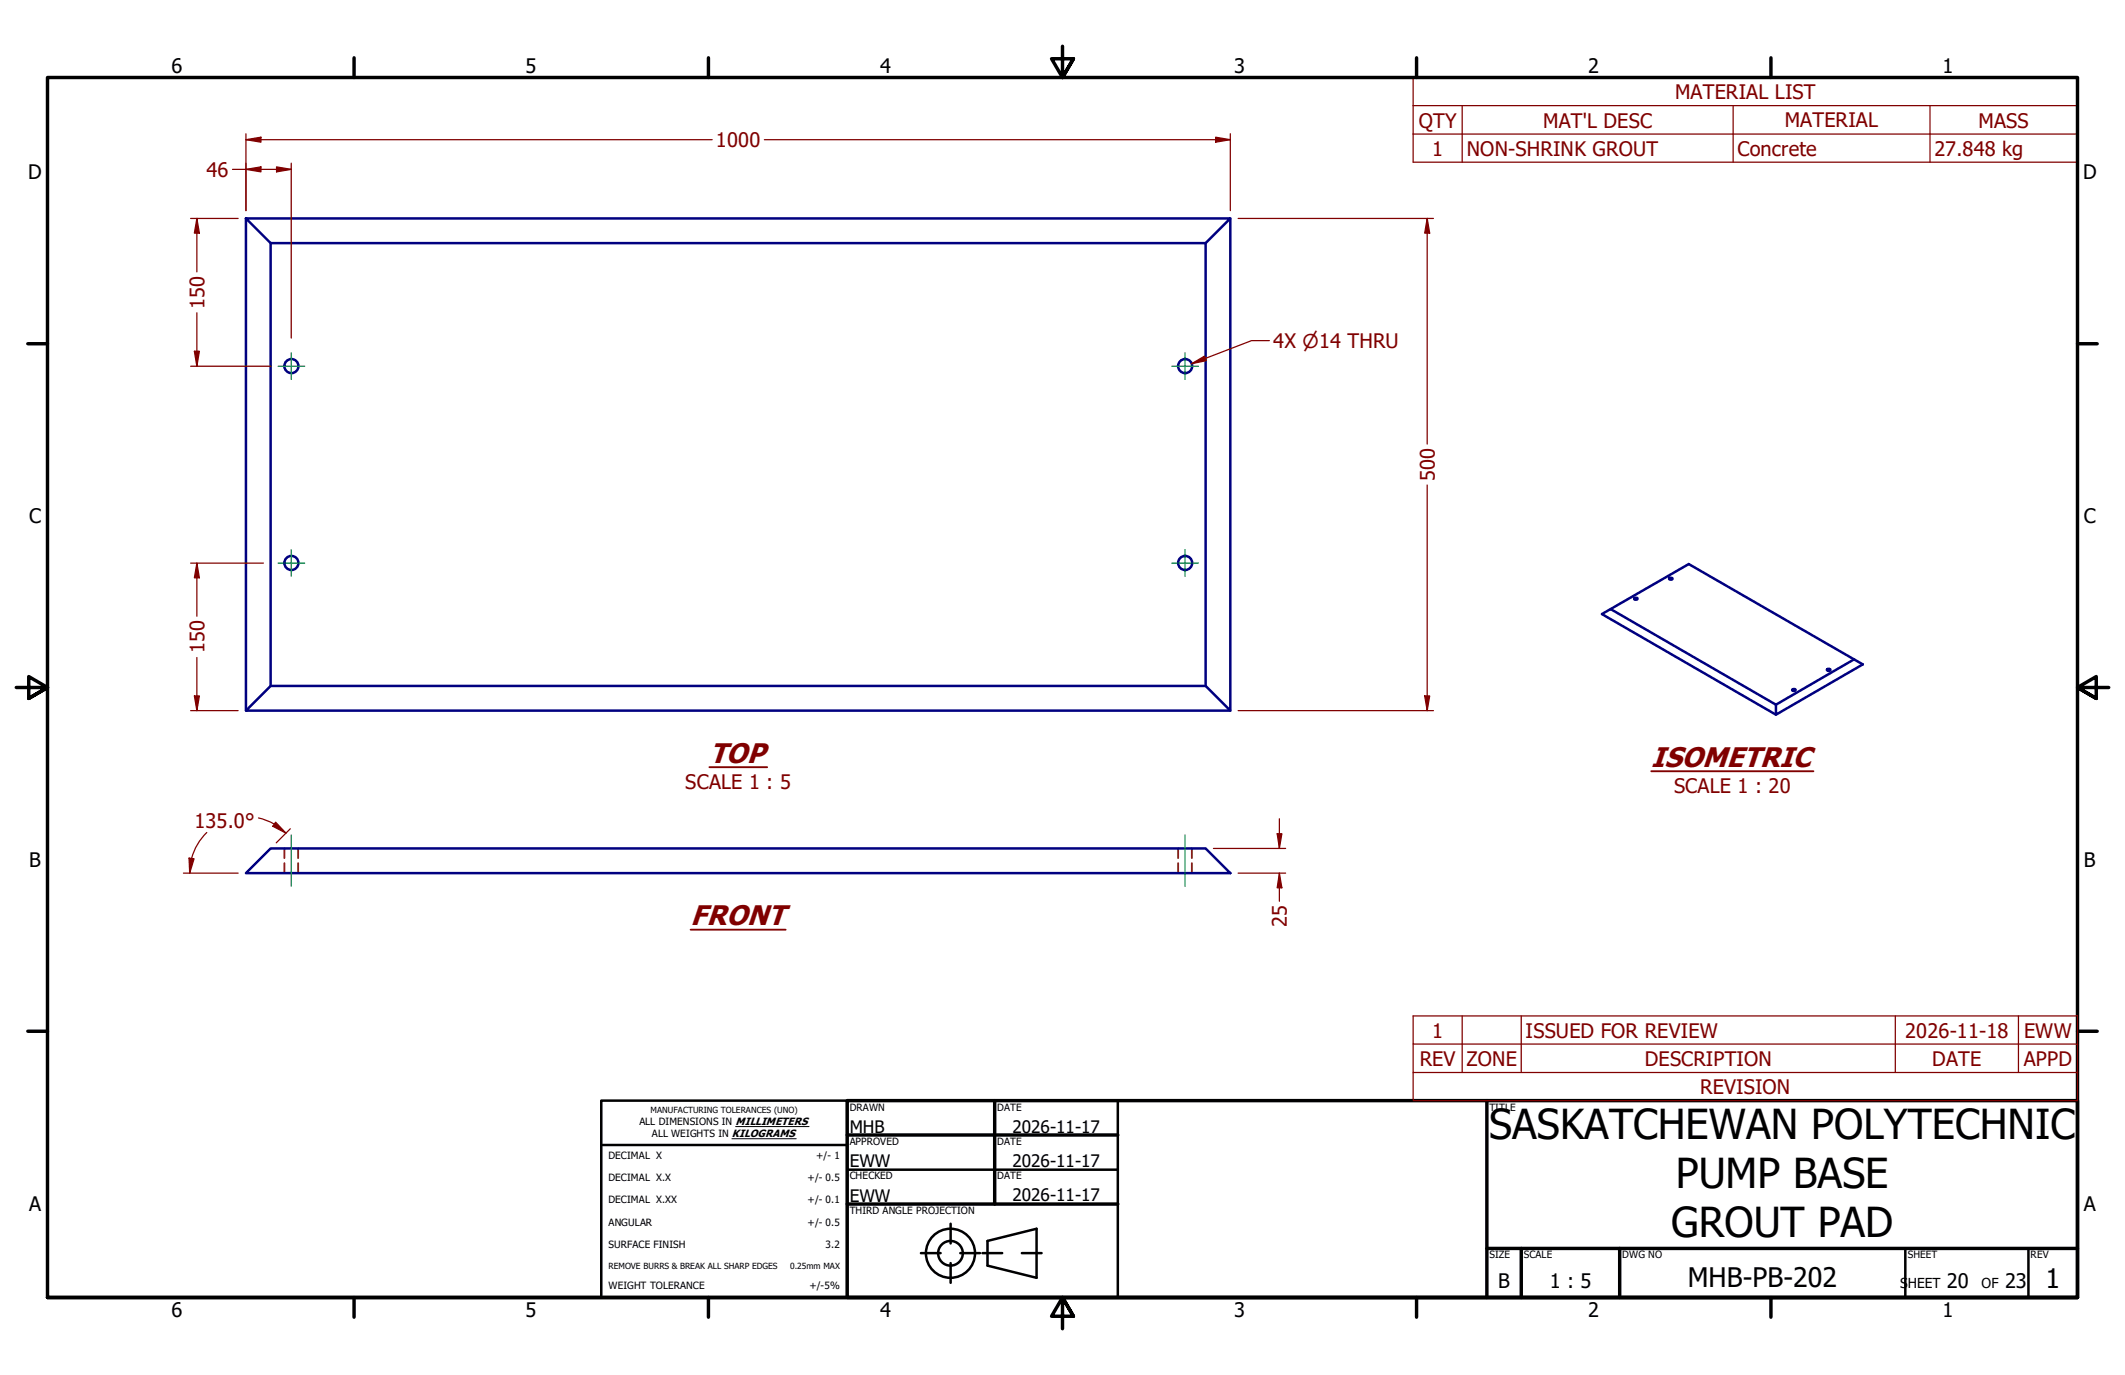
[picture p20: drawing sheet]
<svg xmlns="http://www.w3.org/2000/svg" width="432mm" height="279mm" viewBox="0 0 432 279" stroke-linecap="round" stroke-linejoin="round" font-family="sans-serif">
<defs><g id="words">
<g font-size="8.4">
<text x="302.6" y="231.4">SASKATCHEWAN POLYTECHNIC</text>
<text x="340.6" y="241.4">PUMP BASE</text>
<text x="339.6" y="251.4">GROUT PAD</text>
</g>
<g font-size="5.8" fill="#800000">
<text x="144.1" y="155">TOP</text>
<text x="335.5" y="155.8">ISOMETRIC</text>
<text x="140.3" y="188">FRONT</text>
</g>
<g font-size="5.5">
<text x="343" y="261.6">MHB-PB-202</text>
<text x="415.7" y="261.7">1</text>
</g>
<g font-size="4.1">
<text x="34.9" y="14.7">6</text>
<text x="106.8" y="14.7">5</text>
<text x="178.8" y="14.7">4</text>
<text x="250.8" y="14.7">3</text>
<text x="322.7" y="14.7">2</text>
<text x="394.7" y="14.7">1</text>
<text x="5.7" y="36.4">D</text>
<text x="423.3" y="36.4">D</text>
<text x="5.9" y="106.3">C</text>
<text x="423.4" y="106.3">C</text>
<text x="5.9" y="176.1">B</text>
<text x="423.4" y="176.1">B</text>
<text x="5.9" y="246">A</text>
<text x="423.4" y="246">A</text>
<text x="304.4" y="261.7">B</text>
<text x="314.9" y="261.6">1 : 5</text>
<text x="395.6" y="261.6">20</text>
<text x="407.4" y="261.6">23</text>
<text x="34.9" y="267.7">6</text>
<text x="106.8" y="267.7">5</text>
<text x="178.8" y="267.7">4</text>
<text x="250.8" y="267.7">3</text>
<text x="322.7" y="267.7">2</text>
<text x="394.7" y="267.7">1</text>
</g>
<g font-size="4.1" fill="#800000">
<text x="340.4" y="20.1">MATERIAL LIST</text>
<text x="145.5" y="29.9">1000</text>
<text x="288.3" y="25.9">QTY</text>
<text x="313.6" y="25.9">MAT'L DESC</text>
<text x="362.6" y="25.8">MATERIAL</text>
<text x="402" y="25.9">MASS</text>
<text x="42" y="35.9">46</text>
<text x="291" y="31.6">1</text>
<text x="298.1" y="31.6">NON-SHRINK GROUT</text>
<text x="353.1" y="31.6">Concrete</text>
<text x="393.1" y="31.7">27.848 kg</text>
<text x="41.5" y="62.8" transform="rotate(-90 41.5 62.8)">150</text>
<text x="258.7" y="70.7">4X ⌀14 THRU</text>
<text x="291.5" y="97.8" transform="rotate(-90 291.5 97.8)">500</text>
<text x="41.5" y="132.8" transform="rotate(-90 41.5 132.8)">150</text>
<text x="139.3" y="160.3">SCALE 1 : 5</text>
<text x="340.2" y="161.1">SCALE 1 : 20</text>
<text x="39.5" y="168.3">135.0°</text>
<text x="261.5" y="188.4" transform="rotate(-90 261.5 188.4)">25</text>
<text x="291" y="210.8">1</text>
<text x="310" y="210.8">ISSUED FOR REVIEW</text>
<text x="387.2" y="210.8">2026-11-18</text>
<text x="411.3" y="210.8">EWW</text>
<text x="288.5" y="216.5">REV</text>
<text x="298" y="216.5">ZONE</text>
<text x="334.2" y="216.5">DESCRIPTION</text>
<text x="392.6" y="216.5">DATE</text>
<text x="411.2" y="216.5">APPD</text>
<text x="345.4" y="222.2">REVISION</text>
</g>
<g font-size="3.5">
<text x="172.7" y="230.1">MHB</text>
<text x="205.7" y="230.1">2026-11-17</text>
<text x="172.7" y="237.2">EWW</text>
<text x="205.7" y="237.1">2026-11-17</text>
<text x="172.7" y="244.2">EWW</text>
<text x="205.7" y="244.1">2026-11-17</text>
</g>
<g font-size="2.8">
<text x="386.1" y="261.6">S</text>
<text x="387.7" y="261.6">HEET</text>
<text x="402.7" y="261.6">OF</text>
</g>
<g font-size="2">
<text x="172.7" y="225.7">DRAWN</text>
<text x="202.6" y="225.7">DATE</text>
<text x="302.6" y="225.7">TITLE</text>
<text x="129.9" y="228.6">ALL DIMENSIONS IN MILLIMETERS</text>
<text x="132.5" y="231.1">ALL WEIGHTS IN KILOGRAMS</text>
<text x="172.7" y="232.7">APPROVED</text>
<text x="202.6" y="232.7">DATE</text>
<text x="123.6" y="235.5">DECIMAL X</text>
<text x="123.6" y="240">DECIMAL X.X</text>
<text x="165.9" y="235.5">+/- 1</text>
<text x="172.7" y="239.6">CHECKED</text>
<text x="202.6" y="239.6">DATE</text>
<text x="123.6" y="244.5">DECIMAL X.XX</text>
<text x="164.1" y="240">+/- 0.5</text>
<text x="164.1" y="244.5">+/- 0.1</text>
<text x="123.6" y="249">ANGULAR</text>
<text x="164.1" y="249.1">+/- 0.5</text>
<text x="172.7" y="246.7">THIRD ANGLE PROJECTION</text>
<text x="123.6" y="253.6">SURFACE FINISH</text>
<text x="167.8" y="253.7">3.2</text>
<text x="302.6" y="255.7">SIZE</text>
<text x="309.6" y="255.7">SCALE</text>
<text x="329.6" y="255.7">DWG NO</text>
<text x="387.7" y="255.7">SHEET</text>
<text x="412.6" y="255.7">REV</text>
<text x="123.6" y="261.9">WEIGHT TOLERANCE</text>
<text x="164.5" y="262">+/-5%</text>
</g>
<g font-size="1.7">
<text x="132.2" y="226.2">MANUFACTURING TOLERANCES (UNO)</text>
<text x="123.6" y="257.9">REMOVE BURRS &amp; BREAK ALL SHARP EDGES</text>
<text x="160.5" y="257.9">0.25mm MAX</text>
</g>
</g></defs>
<!-- layer: Symbol (EDDT) -->
<path d="M144.1 155.9h11.8M335.5 156.7h33M140.3 188.9h19.3" fill="none" stroke="#800000" stroke-width=".38"/>
<!-- layer: Visible (EDDT) -->
<g fill="none" stroke="#000080" stroke-width=".51">
<path d="M50 44.4h200l-5 5h-190zM50 44.4v100M55 49.4v90M250 44.4v100l-5-5v-90M339.2 117.4h.3a.21 .21 0 0 1 .3 .1 .21 .21 0 0 1-.1 .3h-.3a.22 .22 0 0 1-.2-.1 .22 .22 0 0 1 0-.3zM245 139.4h-190l-5 5h200M327.3 123.8l15.9-9.2 35.3 20.4-17.6 10.2v-2l15.8-9.2M332.1 121.5h.4a.21 .21 0 0 1 .2 .2 .21 .21 0 0 1-.3 .2 .23 .23 0 0 1-.3-.1 .23 .23 0 0 1 0-.3zM371.3 136h.1a.28 .28 0 0 1 .4-.1 .28 .28 0 0 1 0 .4 .28 .28 0 0 1-.4 0l-.2-.2zM360.9 143.2l-33.6-19.4-1.8 1 35.4 20.4M364.2 140.1l.2-.1a.25 .25 0 0 1 .3 0 .25 .25 0 0 1 .1 .3l-.3 .1a.21 .21 0 0 1-.3-.1 .21 .21 0 0 1 0-.2zM50 177.4l5-5h190l5 5z"/>
<circle cx="59.2" cy="74.4" r="1.43"/>
<circle cx="240.8" cy="74.4" r="1.43"/>
<circle cx="59.2" cy="114.4" r="1.43"/>
<circle cx="240.8" cy="114.4" r="1.43"/>
</g>
<!-- layer: Hidden (EDDT) -->
<path d="M57.8 172.4v2M57.8 175.4v2M60.6 172.4v2M60.6 175.4v2M239.4 172.4v2M239.4 175.4v2M242.2 172.4v2M242.2 175.4v2" fill="none" stroke="#804000" stroke-width=".38"/>
<!-- layer: Symbol (EDDT) -->
<path d="M287.1 21.5v-5.8h135v5.8M287.1 21.5h135v5.7M287.1 21.5v11.5h135v-5.8M287.1 27.2h135M297.1 21.5v11.5M352.2 21.5v11.5M392.2 21.5v11.5" fill="none" stroke="#800000" stroke-width=".25"/>
<!-- layer: Border (EDDT) -->
<g fill="none" stroke="#000" stroke-width=".7">
<path d="M71.9 11.7v4M144 11.7v4M215.9 9.4v6.3l-2.2-3.8h4.4l-2.2 3.8 2.2-3.8M287.8 11.7v4M359.9 11.7v4M5.7 69.8h4M422.1 69.8h4M3.3 139.7h6.4l-3.9-2.2v4.4l3.9-2.2-3.9 2.2M428.5 139.7h-6.4l3.9-2.2v4.4l-3.9-2.2 3.9 2.2M5.7 209.5h4M422.1 209.5h4M172.1 223.6h250v40.1h-250z"/>
<path d="M172.1 230.6h55M202.1 223.6v21.1M302.1 223.6v40.1M172.1 244.7h55M302.1 253.7h120M309.1 253.7v10M329.1 253.7v10M9.7 263.7v-248h412.4v248h-412.4h412.4M71.9 263.7v4M144 263.7v4M218.1 267.5l-2.2-3.8 2.2 3.8h-4.4l2.2-3.8v6.3M287.8 263.7v4"/>
<path d="M359.9 263.7v4"/>
</g>
<!-- layer: Title (EDDT) -->
<g fill="none" stroke="#000" stroke-width=".51">
<path d="M122.2 223.6h49.9v40.1h-49.9zM122.2 232.7h49.9M172.1 237.7h55M227.1 223.6v40.1M187.1 254.6h4M193.2 248.7v4M193.2 256.7v4M195.1 254.6h4M199.6 254.6h4M200.7 252.2l9.9-2.5v10l-9.9-2.5zM207.6 254.6h4M387.2 253.7v10"/>
<path d="M412.2 253.7v10"/>
<circle cx="193.1" cy="254.7" r="5"/>
<circle cx="193.1" cy="254.7" r="2.51"/>
</g>
<path d="M148.7 231.4h13.1M149.5 228.9h14.9" fill="none" stroke="#000" stroke-width=".2"/>
<!-- layer: Center Mark (EDDT) -->
<path d="M56.5 74.4h5.4M59.2 71.7v5.4M238.1 74.4h5.4M240.8 71.7v5.4M56.5 114.4h5.4M59.2 111.7v5.4M238.1 114.4h5.4M240.8 111.7v5.4" fill="none" stroke="#008040" stroke-width=".25"/>
<!-- layer: Centerline (EDDT) -->
<path d="M59.2 169.7v10.4M240.8 169.7v10.4" fill="none" stroke="#008040" stroke-width=".25"/>
<!-- layer: Dimension (EDDT) -->
<path d="M244.9 72.8l-2.8 1.1" fill="none" stroke="#800000" stroke-width=".25"/>
<path d="M242.1 73.9l2.6-1.5 .4 .9z" fill="#800000"/>
<path d="M242.1 73.9l2.6-1.5 .4 .9zM257.9 69.2h-3.6l-9.4 3.6M260 177.4v3" fill="none" stroke="#800000" stroke-width=".25"/>
<path d="M260 177.4l.5 3h-1z" fill="#800000"/>
<path d="M260 177.4l.5 3h-1zM260 169.4v3" fill="none" stroke="#800000" stroke-width=".25"/>
<path d="M259.5 169.4h1l-.5 3z" fill="#800000"/>
<path d="M38.9 174.4l-.4 3M246.6 172.4h14.6M251.6 177.4h9.6M259.5 169.4h1l-.5 3zM260 166.4v3M260 180.4v2.7" fill="none" stroke="#800000" stroke-width=".25"/>
<path d="M38.4 174.4l1 .1-.9 2.9z" fill="#800000"/>
<path d="M38.4 174.4l1 .1-.9 2.9zM55.8 167.4l2.3 1.9" fill="none" stroke="#800000" stroke-width=".25"/>
<path d="M56 167.1l2.1 2.2-2.7-1.4z" fill="#800000"/>
<path d="M290 44.4v3M37.3 177.4h11.1M42 169.2a11.5 11.5 0 0 0-3.1 5.2M52.5 166.2l1.7 .5 1.5 .8M56 167.1l2.1 2.2-2.7-1.4zM59 168.4l-2.9 2.9" fill="none" stroke="#800000" stroke-width=".25"/>
<path d="M290 44.4l.5 3h-1z" fill="#800000"/>
<path d="M290 44.4l.5 3h-1zM290 141.4v3" fill="none" stroke="#800000" stroke-width=".25"/>
<path d="M289.5 141.4h1l-.5 3z" fill="#800000"/>
<path d="M247 28.4h3M251.6 44.4h39.7M290 47.4v42.8M290 98.6v42.8M251.6 144.4h39.7M289.5 141.4h1l-.5 3z" fill="none" stroke="#800000" stroke-width=".25"/>
<path d="M247 27.9l3 .5-3 .5z" fill="#800000"/>
<path d="M50 28.4h3M247 27.9l3 .5-3 .5z" fill="none" stroke="#800000" stroke-width=".25"/>
<path d="M50 28.4l3-.5v1z" fill="#800000"/>
<path d="M50 28.4l3-.5v1zM50 27.2v15.6M50 34.4h3M53 28.4h91.7M155.3 28.4h91.7M250 27.2v15.6" fill="none" stroke="#800000" stroke-width=".25"/>
<!-- layer: Symbol (EDDT) -->
<path d="M287.1 217.9v5.7h135v-5.7M287.1 212.2v5.7h135M297.1 206.4v11.5M309.1 206.4v11.5M385.1 206.4v11.5M410.1 206.4v11.5M422.1 212.2h-135v-5.8h135v11.5" fill="none" stroke="#800000" stroke-width=".25"/>
<!-- layer: Dimension (EDDT) -->
<path d="M50 34.4l3-.5v1z" fill="#800000"/>
<path d="M50 34.4l3-.5v1zM56.2 34.4h3" fill="none" stroke="#800000" stroke-width=".25"/>
<path d="M56.2 33.9l3 .5-3 .5z" fill="#800000"/>
<path d="M47.2 34.4h2.8M50 33.1v9.7M53 34.4h3.2M56.2 33.9l3 .5-3 .5zM59.2 33.1v35.6M40 44.4v3" fill="none" stroke="#800000" stroke-width=".25"/>
<path d="M40 44.4l.5 3h-1z" fill="#800000"/>
<path d="M40 44.4l.5 3h-1zM40 71.4v3" fill="none" stroke="#800000" stroke-width=".25"/>
<path d="M39.5 71.4h1l-.5 3z" fill="#800000"/>
<path d="M38.7 44.4h9.7M40 47.4v7.8M38.7 74.4h16.4M39.5 71.4h1l-.5 3zM40 63.6v7.8M40 114.4v3" fill="none" stroke="#800000" stroke-width=".25"/>
<path d="M40 114.4l.5 3h-1z" fill="#800000"/>
<path d="M40 114.4l.5 3h-1zM40 141.4v3" fill="none" stroke="#800000" stroke-width=".25"/>
<path d="M39.5 141.4h1l-.5 3z" fill="#800000"/>
<path d="M38.7 114.4h14.8M40 117.4v7.8M40 133.6v7.8M38.7 144.4h9.7M39.5 141.4h1l-.5 3z" fill="none" stroke="#800000" stroke-width=".25"/>
<use href="#words"/>
</svg>
